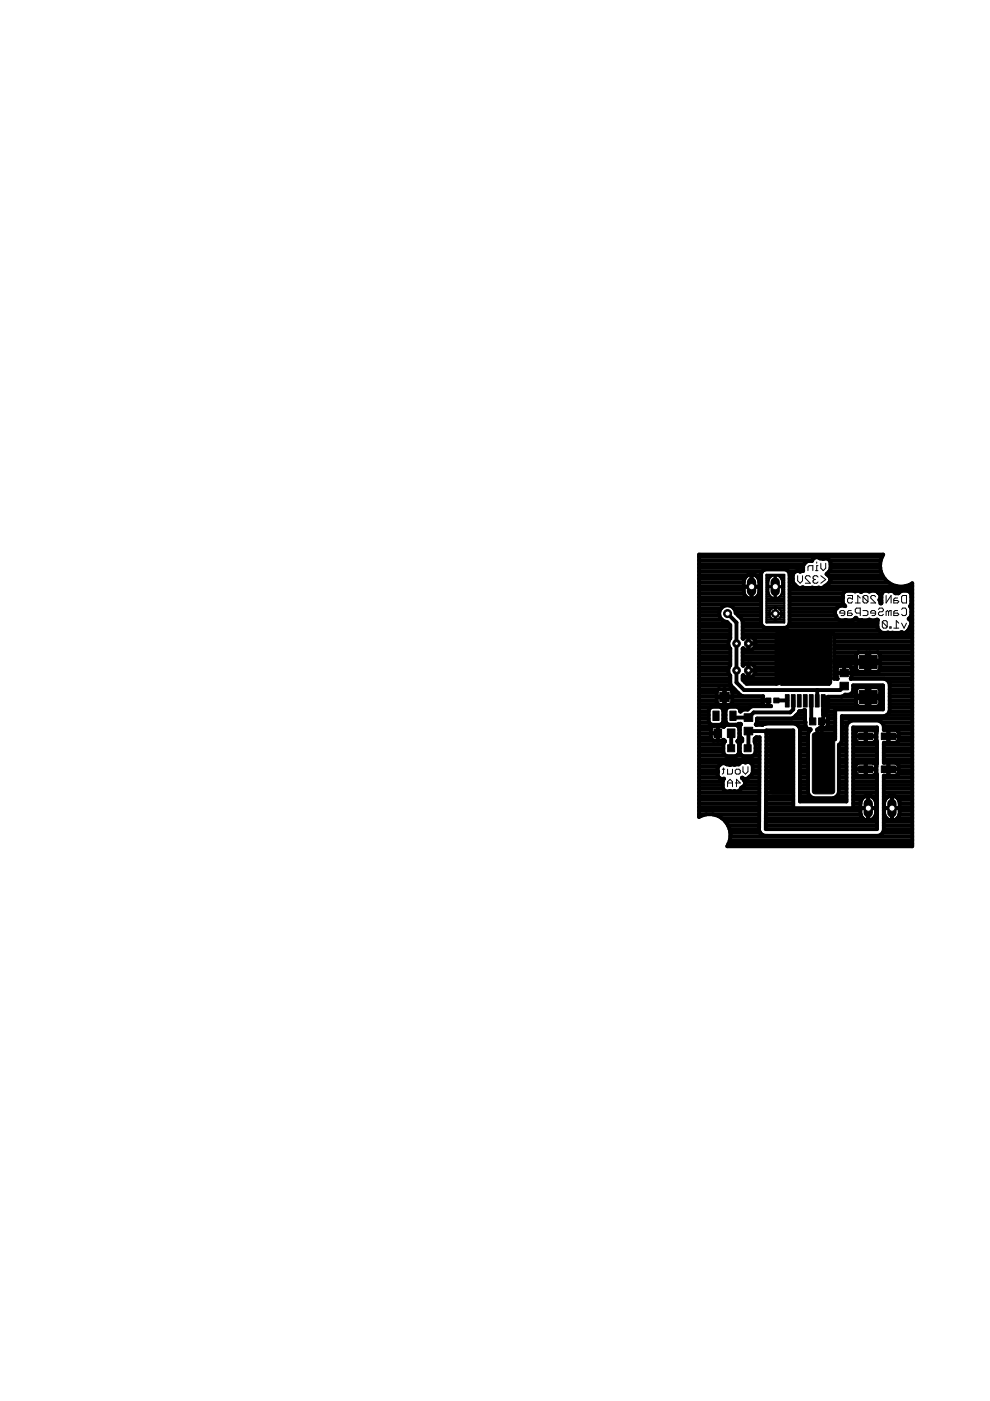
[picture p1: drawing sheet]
<svg xmlns="http://www.w3.org/2000/svg" width="210mm" height="297mm" viewBox="0 0 210 297" stroke-linecap="round" stroke-linejoin="round" font-family="sans-serif">
<g fill="none" stroke="#000" stroke-width=".21">
<path d="M173.2 119.1v.3M173.4 119.9h-.2v1.1M174 119.4v1.1l.5 .5 .6-.5v-1.1M169.1 122.1v1l.6 .6 .5-.6v-1M171.3 121v-.8l.3-.3h.7v1.1M171.8 122.3l-.3-.2h-.5l-.2 .2v.3l1 1.1h-1M172.7 122.9l-.3 .2v.3l.3 .3h.5l.2-.3M172.7 122.9h.2M172.9 121h.5M173.4 122.3l-.2-.2h-.5l-.3 .2v.3l.3 .3M174 122.1l1.1 .8-1.1 .8M179.1 130h-1v-.3l.2-.2h.6l.2 .2v.5l-.2 .3h-.6"/>
<path d="M179.7 126.3h1v.7l-.5-.2h-.2l-.3 .2v.6l.3 .2h.5l.2-.2M180.5 129.5h-.5l-.3 .2v.8h.8l.2-.3-.2-.2h-.8M181.3 127.8h1.1M182.4 126.8l-.5-.5v1.5M182.4 130h-.8l-.3-.3v-.5l.3-.3h.8v1.6M183 126.5v1.1l.2 .2h.6l.2-.2M183 126.5l.2-.2h.6l.2 .2v1.1M183 129.5h.8l.2 .2v.5l-.2 .3h-.8M183 126.5l1 1.1M185.7 126.5l-.3-.2h-.5l-.3 .2v.3l1.1 1h-1.1M185.7 130h-1.1v-.3l.3-.2h.5l.3 .2v.5l-.3 .3h-.5M186.2 129.2l.3-.3h.5l.3 .3v.3l-.3 .2h-.5l-.3 .3v.2l.3 .3h.5l.3-.3"/>
<path d="M187.1 131.8v1.1l.2 .3h.6l.2-.3M187.1 131.8l.2-.2h.6l.2 .2v1.1M187.1 131.8l1 1.1M187.9 126.3v1.5l1-1.5v1.5M188.4 129.7l.3-.2h.2v1M188.4 129.7l-.2-.2-.3 .2v.8M188.4 129.7v.8M188.7 132.9h.2v.3h-.2zM189.5 133.2h1.1M190.3 126.8h-.5l-.3 .2v.8h.8l.3-.2-.3-.3h-.8M190.3 129.5h-.5l-.3 .2v.8h.8l.3-.3-.3-.2h-.8M190.6 132.1l-.6-.5v1.6"/>
<path d="M191.2 129.2l.2-.3h.5l.3 .3v1l-.3 .3h-.5l-.2-.3M191.2 132.1l.5 1.1 .5-1.1M191.4 126.3h.8v1.5h-.8l-.2-.2v-1.1zM153.1 163.1h.6M153.4 162.8v1.1l-.3 .2M154.3 163.1v1h.7l.3-.2v-.8M154.3 166.8v-1l.5-.6 .5 .6v1M154.3 166h1M155.9 166h1.1l-.9-.8v1.6M156.1 163.1h.6l.3 .2v.6l-.3 .2h-.6l-.2-.2v-.6zM157.5 162.6v1l.6 .5 .5-.5v-1"/>
</g>
<g fill="#000" stroke="#000" stroke-width=".21">
<path d="M165.5 134.9h10.4v10.4h-10.4zM182.2 139h3.8v2.8h-3.8zM151.2 150.8h1.3v2h-1.3zM151.4 154.6h1.6v1.8h-1.6zM152.6 146.8h2v2h-2zM154.3 157.9h1.5v1.5h-1.5zM154.2 154.6h1.6v1.8h-1.6zM154.7 150.8h1.4v2h-1.4zM157.8 157.9h1.5v1.5h-1.5zM157.8 154.2h1.8v1.6h-1.8zM157.8 151.3h1.8v1.7h-1.8zM162.3 148h1.1v1h-1.1z"/>
<path d="M164.1 148h1.1v1h-1.1zM166.5 147.3h.8v2.6h-.8zM167.8 147.3h.8v2.6h-.8zM169.1 147.3h.8v2.6h-.8zM170.3 147.3h.8v2.6h-.8zM171.6 147.3h.8v2.6h-.8zM171.7 152.2h1.3v1.5h-1.3zM172.9 147.3h.8v2.6h-.8zM173.6 152.2h1.3v1.5h-1.3zM174.1 147.3h.8v2.6h-.8zM178.1 144.7h1.8v1.6h-1.8zM178.1 141.9h1.8v1.6h-1.8z"/>
<path d="M182.1 155.4h3v1.4h-3zM182.2 146.4h3.8v2.8h-3.8zM186.9 155.4h3v1.4h-3zM182.1 162.4h3v1.4h-3zM186.9 162.4h3v1.4h-3z"/>
<circle cx="158.7" cy="136.4" r=".87"/>
</g>
<g fill="#000" stroke="#000" stroke-width=".21">
<path d="M163.4 155.5l.4-.2h3.6a.59 .59 0 0 1 .6 .6v11.8a.59 .59 0 0 1-.6 .6h-3.6a.59 .59 0 0 1-.6-.6v-11.8z" fill-rule="evenodd"/>
<path d="M172.4 155.5l.4-.2h3.6a.59 .59 0 0 1 .6 .6v11.8a.59 .59 0 0 1-.6 .6h-3.6a.59 .59 0 0 1-.6-.6v-11.8z" fill-rule="evenodd"/>
</g>
<g fill="none" stroke="#000" stroke-width=".83">
<path d="M148.2 119.6h22.3M148.2 118.8h24M148.2 118h38.8M175.9 118.9a1 1 0 0 0-1.4-.4l-.6-.1a1.02 1.02 0 0 0-1.7 .5 1.52 1.52 0 0 0-1.9 1.1v1.1l-.6 .1a1.03 1.03 0 0 0-1.6 .7v1.4l.2 .4a1.69 1.69 0 0 0 1.5 1l.4-.2 .4 .2h3.5l.4-.1 1.3-1M175.9 118.9l.2 .3v1.5l-.9 1 .8 .8v.7l-.2 .4M175.9 118.8h10.8M176.1 119.6h10.5M186.6 120l.2 1.2M186.6 120h.1M186.6 120l.2-1.3 .5-1.1h-39.1v55.6l.4-.2M148.2 139.9h6.6M148.2 139.1h6.6"/>
<path d="M148.2 138.3h6.6M148.2 137.6h6.6M148.2 136.8h6.2M148.2 136h6.3M148.2 135.2h6.6M148.2 134.4h6.6M148.2 133.6h6.6M148.2 132.9h6.6M148.2 132.1h6.2M148.2 131.3h4.8M148.2 130.5h4.3M148.2 129.8h4.3"/>
<path d="M148.2 129h4.7M148.2 128.2h13.2M148.2 127.4h13.2M148.2 126.6h10.1M148.2 125.9h9.6M148.2 125.1h9.5M148.2 124.3h9.5M148.2 123.5h9.5M148.2 122.7h9.6M148.2 121.9h10.4M148.2 121.2h13.4M148.2 120.4h22.1"/>
<path d="M152.5 129.8a1.73 1.73 0 0 0 1.6 2l.7 .7v2.8l-.4 .8v.7M152.5 129.8a1.77 1.77 0 0 1 1.7-1.5 1.77 1.77 0 0 1 1.8 1.5M154.2 130.1l1.9 1.9v12.7l1.7 1.6h20.3l.9-.8M154.4 136.8l.4 .7M154.8 137.5v3.6a1.6 1.6 0 0 0 0 2.2v1.6a7.3 7.3 0 0 0 2.7 2.7h4.3l-.1 1.5 .1 .3 .5 .3h1.2h-4l-.5 .2-.5 .6h-.9l-.6 .3a.88 .88 0 0 0-.8-.9h-1.6l-.4 .1-.4 .6v2.4l.4 .5 .4 .2M155.6 129h5.8M156 129.8v.2l1.2 1.3 .3 .4v3.6l.1 .2 .5-.5h1.2l.8 .8v1.3l-.8 .8h-1.2l-.5-.5-.1 .1M156 129.8h5.4M156.5 130.5h4.9M157.3 131.3h4.1M157.5 137.5v3.6l.1 .1 .5-.5M157.5 139.9h7.1"/>
<path d="M157.5 139.1h7.1M157.5 138.3h7.1M157.5 137.6h.2M157.5 135.2h.3M157.5 134.4h7.2M157.5 133.6h28.9M157.5 132.9h4.3M157.5 132.1h3.9M157.7 124.4h3.3M158.1 122.3a1.66 1.66 0 0 1 1.8-.5 1.66 1.66 0 0 1 1.1 1.5v2.2a1.65 1.65 0 0 1-1.7 1.5 1.65 1.65 0 0 1-1.6-1.5v-2.4zM158.7 135v2.9M158.7 136.4h1.4"/>
<path d="M158.7 137.6h.1M158.7 136.8h.1M158.7 136h.1M158.7 135.2h.1M159.3 121.8v5.2M159.3 126.6h.1M159.3 125.9h.1M159.3 125.1h.1M159.3 124.3h.1M159.3 123.5h.1M159.3 122.7h.1M159.3 121.9h.1"/>
<path d="M159.5 135.2h5.1M159.6 137.6h5M160.1 121.9h1.3M160.1 136.8h4.5M160.1 136h4.5M160.4 126.6h1M160.8 122.7h.6M160.9 125.9h.5M161 125.1h.4M161 124.3h.4M161 123.5h.4M161.5 121.2l.8-.5h4.2l.7 .5 .2 .4v10.6l-.5 .7-.4 .2h-4.2l-.8-.5-.1-.4v-10.6z"/>
<path d="M167 132.9h19.1M167.2 121.2h1.5M167.4 132.1h18.7M167.4 131.3h10.3M167.4 130.5h9.8M167.4 129.8h9.7M167.4 129h10M167.4 128.2h11.5M167.4 127.4h11.3M167.4 126.6h11.4M167.4 125.9h11.4M167.4 125.1h26"/>
<path d="M167.4 124.3h1.4M167.4 123.5h.8M167.4 122.7h.7M167.4 121.9h.7M169.5 121.2h.2M174.9 124.3h15.3M175.5 121.9h11.6M175.8 123.6h.1M175.8 121.2h11M175.9 123.5h12.5M176.1 122.7h11.5M176.1 120.4h10.5"/>
<path d="M176.7 134.4h16.7M176.8 139.9h4.7M176.8 139.1h4.7M176.8 138.3h5.1M176.8 137.6h16.6M176.8 136.8h16.6M176.8 136h16.6M176.8 135.2h16.6M177.2 130.6l.1 .1a1.02 1.02 0 0 0 .8 .8h2.6l.8-.5a1.12 1.12 0 0 0 1.3 .5h1.2l.3-.1 .4 .1 1.4-.1v1.7l.1 .4a1.58 1.58 0 0 0 2.1 .6h2.9a1 1 0 0 0 1.3-.3l.7-1.4v-.4l-.4-.7M177.5 128.9a1.28 1.28 0 0 0-.3 1.7M177.5 128.9h.1M181.1 131.3h.7"/>
<path d="M182 138.3l-.5 .5v1.3h5.1v-1.3l-.5-.5M182 138.3h1.8v4.1h-1.7l-.4-.1-.2-.5v-1.1M182.7 125.4l-.2 .1a.98 .98 0 0 0-1.2-.1l-.3-.1h-1.5a1.01 1.01 0 0 0-.7 1.4l-.1 1.1 .5 .7-1.1-.1-.6 .5M182.7 125.4a1.68 1.68 0 0 1 1.6 0 1.68 1.68 0 0 1 1.6 0h.1M182.7 125.4h.1M183.8 139.9h.5M183.8 139.1h.5M183.8 138.3h.5M186 125.4h.1M186 125.4l.5 .6a1.01 1.01 0 0 1-.1 1.2l.3 .7h.2v-1.8a1.08 1.08 0 0 1 1.5-.7 1.04 1.04 0 0 1 1.4 .4h.7M186.1 138.3h-1.8v4.1h1.7l.4-.1 .2-.5v-1.1M186.2 138.3h7.2"/>
<path d="M186.2 125.7h.1M186.4 125.9h.6M186.6 127.4h.3M186.6 139.9h6.8M186.6 139.1h6.8M186.7 126.6h.2M186.8 121.2h.1M186.8 121.2l.5 1.2M187.3 122.4l.8 .9M187.3 122.4h.1M188.1 123.3l1.1 .7M188.1 123.3h.1"/>
<path d="M189.2 124h.1M189.2 124l1.2 .4h1.3l1.2-.4M190.5 125.8h.1M190.6 125.7h.1M190.8 125.4a2.14 2.14 0 0 1 2 0l.4 .7v1.9l-.2 .5 .1 .1M190.8 125.4h.1M190.8 125.4l-.3 .4M191.9 124.3h1.5M192.6 133.6h.8M192.8 131.3h.6M192.9 124l.5-.3v55.7h-39.2l.5-1.1 .2-1.2M192.9 124h.1"/>
<path d="M193 132.9h.4M193.1 128.6l.1 .4v1.5l-.5 .7 .1 .1M193.1 128.6v.1M193.1 128.6h.1M193.1 125.9h.3M193.1 128.2h.3M193.2 130.5h.2M193.2 132.1h.2M193.2 129.8h.2M193.2 129h.2M193.2 127.4h.2M193.2 126.6h.2"/>
<path d="M148.2 154.7h2.5M148.2 159.4h5.2M148.2 158.6h5.2M148.2 157.8h5.2M148.2 157.1h5.4M148.2 156.3h2.5M148.2 155.5h2.5M148.2 145.4h6.8M148.2 147.7h5.3M148.2 153.9h3M148.2 153.2h2.1M148.2 152.4h2.1"/>
<path d="M148.2 151.6h2.1M148.2 150.8h2.1M148.2 150.1h2.4M148.2 149.3h4M148.2 148.5h3.8M148.2 146.9h3.8M148.2 146.1h4.2M148.2 140.7h6.6M148.2 144.6h6.6M148.2 143.8h6.6M148.2 143h6.5M148.2 142.2h6.2"/>
<path d="M148.2 141.5h6.4M150.4 150.3l.6-.4h1.6l.6 .4 .2 .3v2.4l-.4 .5-2 .2-.6-.4-.1-.3v-2.4zM150.7 155.5h1.5M151.2 153.9h2M151.2 153.9l-.5 .5v2l.3 .5 .3 .1M152.1 146.3l.4-.2 2.4 .1 .3 .4 .1 1.1h-3.3v-1zM152.2 154.7h.1M152.2 156.3h.1M152.2 155.5h.1M152.2 149.3l-.2-.5v-.9h3.3v.9l-.3 .5M152.2 153.9v3.1M153 150.1h1.2"/>
<path d="M153.1 157l.3-.2 .3 .4M153.2 153.9h.4M153.3 153.2h.6M153.4 152.4h.4M153.4 151.6h.4M153.4 150.8h.4M153.5 149.3h.2M153.5 148.5h.2M153.5 146.9h.2M153.5 146.1v3.3h-1l-.3-.1M153.7 147.7h8.1M153.7 146.1v3.3h1l.3-.1"/>
<path d="M153.7 157.2l-.3 .5v1.9l.1 .3 .6 .4h1.9l.5-.4 .2-.3v-1.9l-.4-.5M153.7 157.1v.1M154.8 146.1h.9M155 155.5h.1M155 155.5v3.1M155 149.3h6.8M155.3 148.5h6.4M155.3 146.9h1.2M156 153.7l.3 .1 .4 .6v2.2l-.4 .5M156.3 157.1v.1M156.4 157.1h1M156.5 153.9h.4"/>
<path d="M156.6 150.1h2.3M156.7 159.4h.2M156.7 158.6h.2M156.7 157.8h.2M156.7 154.7h.2M156.7 156.3h.3M156.7 155.5h.2M157 156.3l.4 .3v.5l-.5 .6v1.9l.4 .6 .3 .1h1.8l.6-.4 .2-.3v-1.9l-.2-.4v-.7l.4-.3M157 153.5l.1 .1-.2 .4v2l.1 .3M157 153.5h.1M157 153.5l-.8 .2h-2.1l-.7 .4-.2-.2M157.5 140.7h7.1"/>
<path d="M157.5 143.8h7.1M157.9 144.6h6.7M158.5 158.6l.2-.1v-3.5h3.9l3.1 3-.1 3.8M158.7 140.7v2.9M158.7 142.2h1.4M158.7 143h.1M158.7 142.2h.1M158.7 141.5h.1M159.3 140.7l.8 .8v1.3l-.8 .8h-1.2l-.5-.5-.1 .2v.8l.8 .9h6.3v-10.3l.4-.6 .4-.1h10.7l.6 .4 .1 .3v9.2h.7M159.9 143h4.7M160 157.1h1.1M160 141.5h4.6"/>
<path d="M160.1 142.2h4.5M160.2 159.4h.8M160.2 158.6h.8M160.2 157.8h.9M160.4 156.3h.7l-.1 19.2M160.4 153.7h.1M160.4 156.3h.1M160.5 153.2h10.3M160.5 152.4h10.2M161.7 153.6l-1.3 .1M161.7 153.6v.1M161.7 153.6l.5-.2h6.3l.9 .6 .2 .6v15.3h9.9v-16"/>
<path d="M161.7 148.5h1.2M162.5 159.4h5.7M162.5 158.6h5.7M162.5 157.8h5.7M162.5 157.1h5.7M162.5 156.3h5.7M162.5 155.5h5.7M162.5 154.9h5.7v16.4h12.7v-17.1h5v21.6h-23.5zM162.9 149.3h.1M162.9 148.5v1.2M164.6 148.5l2.3 .1M168.2 148.6v1.8l-.6 .6h-7.8l-1.1 1.1h-2.9l-.4-.3"/>
<path d="M168.8 151.6h1.9M169.3 153.9h1.5M169.4 150.8h1.3M169.6 154.7h2.3M169.6 159.4h1.7M169.6 158.6h1.7M169.6 157.8h1.7M169.6 157.1h1.7M169.6 156.3h1.7M169.6 155.5h1.8M172 148.6v4l.3 .4M173.3 154.7h3.8"/>
<path d="M173.3 156.3h3.8M173.3 155.5h3.8M173.3 146.3v2.3M174.2 153.6h.1M174.2 153.9h.1M174.5 150.6l.6-.1 .5-.4v-2.4h2.8l.8-.4h.9l.6-.5 .2-.3v-1.2h6.3v5.1h-10.1v6.3h-3.8v-2l.5-.4h1.3l.4-.4v-1.9l-.4-.4-.6-.1M174.5 153h.1M174.5 148.6h1.1M174.5 150.4l.1 .1M174.5 153h1M174.5 150.8h2.6M174.7 148.6h.1"/>
<path d="M175.2 149.8v-1.9h-.7v4.7l-.3 .4v4.1M175.2 151.6h1.9M175.5 153.9h1.6M175.5 153.2h1.6M175.5 152.4h1.6M175.6 150.1h11.6M175.6 149.3h5.9M175.6 148.5h5.9M176.8 140.7h16.6M176.8 143.8h.7M176.8 143h.6M176.8 142.2h.6"/>
<path d="M176.8 141.5h.7M177.4 142.7h3.1M177.6 143.9h-.1M177.6 143.9l-.2-.4v-1.7l.3-.4 .3-.2h1.9l.5 .2 .1 .4v1.7l-.1 .4M177.9 159.4h1.6M177.9 158.6h1.6M178 157.8h1.5M178.5 157.1h1M178.5 147.7h5.3M178.5 154.7h1M178.5 156.3h1M178.5 155.5h1"/>
<path d="M178.5 153.9h1M178.5 153.2h1.4M178.5 152.4h14.9M179 141.2v1.5M179 142.2h.1M179 141.5h.1M179.5 153.9l.2-.5 .9-.6h5.6l1 .6 .2 .5M180.4 143.9h.1M180.4 143.9h7.1l.5 .2 .4 .4 .2 .6v5.6l-.2 .5-.4 .4-.5 .2h-9v5.2l-.2 .5-.4 .5v10l-.2 .6-.5 .4-.5 .2h-4.2l-.5-.2-.5-.4-.2-.6v-12.4l.6-1a.92 .92 0 0 1-1.1-.7l-.1-3.3-.7 .2h-.5a3.7 3.7 0 0 1-1.7 1.6h-7.3v.7l-.3 .5 .2 .1M180.4 141.5h1.1M180.4 143.8h13M180.5 143h12.9"/>
<path d="M180.5 142.2h1.2M180.7 146.9h.8M180.9 154.7h5M180.9 159.4h5M180.9 158.6h5M180.9 157.8h5M180.9 157.1h.6M180.9 156.3h.5M180.9 155.5h.5M180.9 146.1h.6M181.4 156.1h4.3M181.5 146.2v1.3h5.1v-1.3"/>
<path d="M181.5 146.2l.2-.4 .4-.1h1.7v4.1h-1.7l-.4-.1-.2-.5v-1.2h5.1v1.4l-.5 .4h-1.8v-4.1h1.7l.4 .1 .2 .4M182 154.7l-.4 .2-.2 .4v1.7l.2 .3 .4 .2h3.1l.4-.2 .2-.4v-1.6l-.2-.4-.4-.2M183.6 154.7v2.8M183.6 157.1h.1M183.6 156.3h.1M183.6 155.5h.1M183.8 149.3h.5M183.8 148.5h.5M183.8 146.9h.5M183.8 146.1h.5M183.8 142.2h.5M183.8 141.5h.5"/>
<path d="M184.3 147.7h2.9M185.7 157.1h.2M185.7 156.3h.1M185.7 155.5h.1M186.4 142.2h7M186.6 146.1h.6M186.6 149.3h.6M186.6 148.5h.6M186.6 146.9h.6M186.6 141.5h6.8M186.9 153.2h6.5M187.4 153.9v.8h6"/>
<path d="M187.4 159.4h6M187.4 158.6h6M187.4 157.8h6M187.4 153.9h6M188 151.6h5.4M188.4 156.1h2.1M188.4 157.1h.1M188.4 156.3h.1M188.4 155.5h.1M188.4 154.7v2.8M188.4 144.6h5M188.6 150.8h4.8"/>
<path d="M188.6 145.4h4.8M188.6 147.7h4.8M188.6 150.1h4.8M188.6 149.3h4.8M188.6 148.5h4.8M188.6 146.9h4.8M188.6 146.1h4.8M189.9 154.7l.4 .2 .2 .4v1.6l-.1 .3-.5 .3h-2.5v4.2h2.5l.4 .2 .2 .4-.1 1.8M190.5 157.1h2.9M190.5 156.3h2.9M190.5 155.5h2.9M148.2 172.7h1.5"/>
<path d="M148.2 171.9h12.8M148.2 171.1h12.8M148.2 170.3h12.8M148.2 169.5h12.8M148.2 168.8h12.8M148.2 168h12.8M148.2 167.2h5.1M148.2 166.4h5M148.2 165.7h5M148.2 164.9h4.3M148.2 164.1h3.9M148.2 163.3h3.9"/>
<path d="M148.2 162.5h4.1M148.2 161.8h8.7M148.2 161h12.8M148.2 160.2h5.6M148.6 173h.1M148.6 173l1.2-.4h1.3l1.2 .4M151.2 172.7h9.8M152.3 173h.1M152.3 173l1.1 .7M152.3 162.5l-.2 .4 .2 .7a1.01 1.01 0 0 0 .1 1.2 1.01 1.01 0 0 0 1.1 .3l-.1 .1M152.6 162.2a1.03 1.03 0 0 1 1.5-.1l.7 .1 .3-.1h1.5a1 1 0 0 1 1.5-.4 1.01 1.01 0 0 1 1.5 .6v1.5l-.7 .9a.97 .97 0 0 1-1.5 .2l-.1 .1 .5 .4M152.6 162.2l-.3 .3"/>
<path d="M152.6 162.2h.1M153 173.5h8M153.4 173.7h.1M153.4 173.7l.8 .9M153.4 165.2l-.2 .3v1.5a1.03 1.03 0 0 0 1.6 .7l.3 .1 .6-.1a.98 .98 0 0 0 1.5-.7l.3-.1M153.4 165.2h.1M153.8 174.2h7.2M154.2 174.6v.1M154.2 174.6l.5 1.2M154.3 175h6.7M154.4 178.9h39M154.7 175.8h6.2"/>
<path d="M154.7 175.8h.1M154.7 175.8l.2 1.3M154.7 178.1h38.7M154.8 176.6h6.3M154.9 177.4h38.5M154.9 177.1h.1M156.3 160.2h1M157.1 167.2h3.9M157.5 166.9h.1M157.8 165.4v.1M157.8 165.4l.1 .3M157.9 166.4h3.1"/>
<path d="M157.9 165.7h3.1M157.9 165.7a.98 .98 0 0 1-.4 1.2M158.7 164.9h2.3M159.2 161.8h1.8M159.5 164.1h1.5M159.6 163.3h1.4M159.6 162.5h1.4M159.7 160.2h1.3M160.9 176.1h.1M160.9 176.1l.2 .5M160.9 175.5v.6M160.9 175.5h.1"/>
<path d="M161.1 176.6l.4 .4M161.5 177h.1M161.6 177l.5 .2M162.1 177.2h.1M162.4 175h23.5M162.4 174.2h23.5M162.4 173.5h20.5M162.4 172.7h20.1M162.4 171.9h20M162.4 171.1h5.8M162.4 170.3h5.8M162.4 169.5h5.8"/>
<path d="M162.4 168.8h5.8M162.4 168h5.8M162.4 167.2h5.8M162.4 166.4h5.8M162.4 165.7h5.8M162.4 164.9h5.8M162.4 164.1h5.8M162.4 163.3h5.8M162.4 162.5h5.8M162.5 161.8h5.7M162.5 161h5.7M162.5 160.2h5.7"/>
<path d="M162.6 177.2h.1M169.6 169.5h9.9M169.6 168.8h2.1M169.6 168h1.7M169.6 167.2h1.7M169.6 166.4h1.7M169.6 165.7h1.7M169.6 164.9h1.7M169.6 164.1h1.7M169.6 163.3h1.7M169.6 162.5h1.7M169.6 161.8h1.7"/>
<path d="M169.6 161h1.7M169.6 160.2h1.7M177.4 168.8h2.1M177.9 168h1.6M177.9 167.2h1.6M177.9 166.4h1.6M177.9 165.7h1.6M177.9 164.9h1.6M177.9 164.1h1.6M177.9 163.3h1.6M177.9 162.5h1.6M177.9 161.8h1.6"/>
<path d="M177.9 161h1.6M177.9 160.2h1.6M180.9 171.1h1.5M180.9 170.3h1.5M180.9 169.5h1.7M180.9 168.8h2.7M180.9 168h5M180.9 167.2h5M180.9 166.4h5M180.9 165.7h5M180.9 164.9h5M180.9 164.1h.6"/>
<path d="M180.9 163.3h.5M180.9 162.5h.5M180.9 161.8h1M180.9 161h5M180.9 160.2h5M181.4 163.1h4.3M181.5 162l.5-.3 3.4 .1 .3 .5v1.8l-.6 .3h-3.3l-.4-.5v-1.6zM182.4 171.3h3.3M183 169.1a1.66 1.66 0 0 1 1.7-.3 1.66 1.66 0 0 1 1 1.4v2.2a1.65 1.65 0 0 1-1.6 1.6 1.65 1.65 0 0 1-1.7-1.6l.1-2.4zM183.6 161.7v2.7M183.6 164.1h.1M183.6 163.3h.1"/>
<path d="M183.6 162.5h.1M183.6 161.8h.1M184.1 168.7v5.3M184.1 173.5h.1M184.1 172.7h.1M184.1 171.9h.1M184.1 171.1h.1M184.1 170.3h.1M184.1 169.5h.1M184.1 168.8h.1M184.6 168.8h1.3M185.2 161.8h.7"/>
<path d="M185.3 173.5h.6M185.5 169.5h.4M185.7 164.1h.2M185.7 172.7h.2M185.7 163.3h.1M185.7 162.5h.1M185.7 171.9h.2M185.7 171.1h.2M185.7 170.3h.2M187.2 176.6h6.2M187.4 175.8h6M187.4 175h6"/>
<path d="M187.4 174.2h6M187.4 173.5h.5M187.4 172.7h.1M187.4 171.9h.1M187.4 171.1h.1M187.4 170.3h.1M187.4 169.5h.3M187.4 168.8h1.2M187.4 168h6M187.4 167.2h6M187.4 166.4h6M187.4 165.7h6"/>
<path d="M187.4 164.9h6M187.4 161h6M187.4 160.2h6M187.5 171.3h3.3M187.9 169.3a1.65 1.65 0 0 1 1.7-.5 1.65 1.65 0 0 1 1.2 1.4v2.2a1.65 1.65 0 0 1-1.7 1.6 1.65 1.65 0 0 1-1.6-1.6v-2.4zM188.4 163.1h2.1M188.4 164.1h.1M188.4 163.3h.1M188.4 162.5h.1M188.4 161.8h.1M188.4 161.7v2.7M189.1 173.5h.1"/>
<path d="M189.1 172.7h.1M189.1 171.9h.1M189.1 171.1h.1M189.1 170.3h.1M189.1 169.5h.1M189.1 168.8h.1M189.1 168.7v5.3M189.6 168.8h3.8M190 161.8h3.4M190.3 173.5h3.1M190.4 164.1l-.5 .3h-2.5v11.7l-.6 .9-.6 .2h-24.1M190.4 164.1h3"/>
<path d="M190.5 163.3h2.9M190.5 162.5h2.9M190.5 169.5h2.9M190.7 172.7h2.7M190.8 171.9h2.6M190.8 171.1h2.6M190.8 170.3h2.6"/>
</g>
<g fill="none" stroke="#000" stroke-width=".42">
<path d="M162.5 121.9h3.8v10.1h-3.8zM162.5 130.2h3.8M162.5 124.2h3.8M162.5 131.7h3.8M162.5 131.3h1.5M162.5 131h.9M162.5 130.6h.7M162.5 129.8h.6M162.5 129.5h.8M162.5 129.1h1.1M162.5 128.7h3.8M162.5 128.3h3.8"/>
<path d="M162.5 128h3.8M162.5 127.6h3.8M162.5 127.2h3.8M162.5 126.8h3.8M162.5 126.5h.9M162.5 126.1h.6M162.5 125.7h.5M162.5 125.3h.4M162.5 125h.4M162.5 124.6h.4M162.5 123.8h.4M162.5 123.5h.4"/>
<path d="M162.5 123.1h.4M162.5 122.7h.6M162.5 122.3h.9M162.5 122h1.6M163 125.7l-.1-1.2h2.9v1.2M163 125.7l.4 .8M163 123.1l-.1 1.2M163.1 130h2.6M163.1 130.2a1.35 1.35 0 0 0 1.2 1.2M163.1 130h.1M163.1 130.2h.1M163.1 129.8v.2"/>
<path d="M164.2 122a1.38 1.38 0 0 0-1.2 1.1M164.2 122v4.8l-.8-.3M164.2 126.5h.3M164.2 126.1h.3M164.2 125.7h.3M164.2 125.3h.3M164.2 125h.3M164.2 124.6h.3M164.2 123.8h.3M164.2 123.5h.3M164.2 123.1h.3M164.2 122.7h.3"/>
<path d="M164.2 122.3h.3M164.2 122h.3M164.3 128.8h.1M164.3 131.4h.1M164.3 128.8a1.34 1.34 0 0 0-1.2 1M164.3 128.8v2.6M164.3 131.3h.2M164.3 131h.2M164.3 130.6h.2M164.3 129.8h.2M164.3 129.5h.2M164.3 129.1h.2"/>
<path d="M164.5 128.8v2.6M164.5 128.8h.1M164.5 131.4h.1M164.5 122v4.8l.8-.3M164.5 128.8a1.34 1.34 0 0 1 1.2 1M164.5 122a1.43 1.43 0 0 1 1.3 1.1M164.6 122h1.7M164.8 131.3h1.5M165.2 129.1h1.1M165.3 126.5h1M165.4 122.3h.9M165.4 131h.9"/>
<path d="M165.5 129.5h.8M165.6 130.6h.7M165.6 126.1h.7M165.7 129.8v.2M165.7 129.8h.6M165.7 122.7h.6M165.7 130h.1M165.7 130.2h.1M165.7 130.2a1.35 1.35 0 0 1-1.2 1.2M165.8 123.1v1.2M165.8 125.7l-.5 .8M165.8 125.7h.5"/>
<path d="M165.8 123.1h.5M165.8 125.3h.5M165.8 125h.5M165.8 124.6h.5M165.8 123.8h.5M165.8 123.5h.5M174.2 157.1h1.7l-1.3 4.7M175.8 140.3h7.6v2.4h-4.4"/>
</g>
<path d="M165 144.7v-9.5l.7-.7h10.1v10.2" fill="none" stroke="#000" stroke-width="1.3"/>
<circle cx="158.7" cy="136.4" r=".4" fill="#fff" stroke="#000" stroke-width=".21"/>
<circle cx="156.2" cy="136.4" r=".8" fill="#000" stroke="#000" stroke-width=".21"/>
<circle cx="156.2" cy="136.4" r=".4" fill="#fff" stroke="#000" stroke-width=".21"/>
<circle cx="158.7" cy="142.2" r=".87" fill="#000" stroke="#000" stroke-width=".21"/>
<circle cx="158.7" cy="142.2" r=".4" fill="#fff" stroke="#000" stroke-width=".21"/>
<circle cx="156.2" cy="142.2" r=".8" fill="#000" stroke="#000" stroke-width=".21"/>
<circle cx="156.2" cy="142.2" r=".4" fill="#fff" stroke="#000" stroke-width=".21"/>
<path d="M189.1 170.3v2" fill="none" stroke="#000" stroke-width="2"/>
<circle cx="189.1" cy="171.3" r=".66" fill="#fff" stroke="#000" stroke-width=".21"/>
<path d="M184.1 170.3v2" fill="none" stroke="#000" stroke-width="2"/>
<circle cx="184.1" cy="171.3" r=".66" fill="#fff" stroke="#000" stroke-width=".21"/>
<path d="M164.4 123.4v2" fill="none" stroke="#000" stroke-width="2"/>
<circle cx="164.4" cy="124.4" r=".66" fill="#fff" stroke="#000" stroke-width=".21"/>
<path d="M159.3 123.4v2" fill="none" stroke="#000" stroke-width="2"/>
<circle cx="159.4" cy="124.4" r=".66" fill="#fff" stroke="#000" stroke-width=".21"/>
<circle cx="164.4" cy="130.1" r=".85" fill="#000" stroke="#000" stroke-width=".21"/>
<circle cx="164.4" cy="130.1" r=".55" fill="#fff" stroke="#000" stroke-width=".21"/>
<circle cx="154.3" cy="130.1" r=".85" fill="#000" stroke="#000" stroke-width=".21"/>
<circle cx="154.3" cy="130.1" r=".55" fill="#fff" stroke="#000" stroke-width=".21"/>
</svg>
